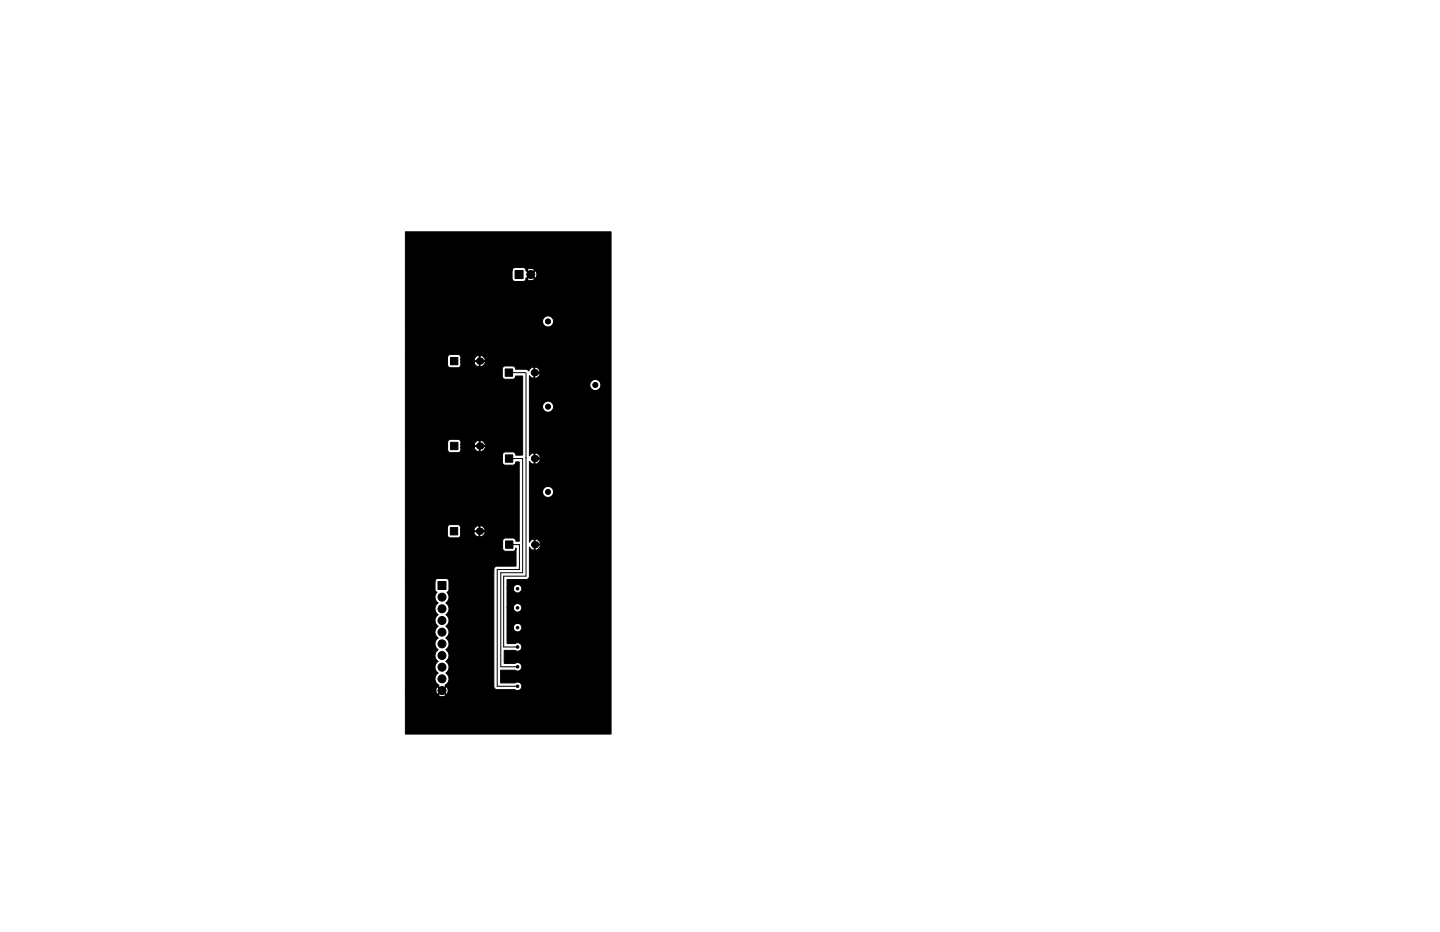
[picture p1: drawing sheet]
<svg xmlns="http://www.w3.org/2000/svg" width="432mm" height="279mm" viewBox="0 0 432 279" stroke-linecap="round" stroke-linejoin="round" font-family="sans-serif">
<g fill="#000">
<circle cx="143.8" cy="108.3" r="1.1"/>
<circle cx="160.2" cy="111.7" r="1.1"/>
<circle cx="143.8" cy="133.7" r="1.1"/>
<circle cx="160.3" cy="137.5" r="1.1"/>
<circle cx="143.8" cy="159.3" r="1.1"/>
<circle cx="160.3" cy="163.3" r="1.1"/>
</g>
<g fill="#000" stroke="#000" stroke-width=".3">
<path d="M154.5 81.1h2.4v2.4h-2.4zM135.1 107.2h2.2v2.2h-2.2zM151.5 110.6h2.2v2.2h-2.2zM135.1 132.6h2.2v2.2h-2.2zM151.6 136.4h2.2v2.2h-2.2zM131.3 174.3h2.4v2.4h-2.4zM135 158.2h2.2v2.2h-2.2zM151.6 162.2h2.2v2.2h-2.2zM121.6 69.5h61.6v150.6h-61.6v-11.8h9.8l.5 .4 .7 .2 .9-.3 .1-.3-1.1-1.1-1.1 1.1h-9.8v-1.2h9.1l.3 .9 .3 .1 1.1-1.1h.3l1.1 1.1 .5-.4 .1-.7-.3-1-.3-.1-1.1 1.1h-.3l-1.1-1.1-.5 .5-.1 .7h-9.1v-32.8h8.8l.1 2.6 .5 .7-.1 .1a2.08 2.08 0 0 0 .5 3.1 2.08 2.08 0 0 0 0 3.5 2.08 2.08 0 0 0 0 3.5 2.08 2.08 0 0 0 0 3.5 2.08 2.08 0 0 0 0 3.5 2.08 2.08 0 0 0 0 3.5 2.08 2.08 0 0 0 0 3.5 2.08 2.08 0 0 0 .2 3.6l-.2 .3 1.1 1.1 1.1-1.1-.2-.3a2.08 2.08 0 0 0 .3-3.6 2.08 2.08 0 0 0 0-3.5 2.08 2.08 0 0 0 0-3.5 2.08 2.08 0 0 0 0-3.5 2.08 2.08 0 0 0 0-3.5 2.08 2.08 0 0 0 0-3.5 2.08 2.08 0 0 0 0-3.5 2.07 2.07 0 0 0 .3-3.2l.6-.7v-2.6a.89 .89 0 0 0-.9-.9h-2.5l-.6 .4-.2 .5h-8.8v-3.6h26.5v35.2a1.01 1.01 0 0 0 1 .9l5.5 .1a1.27 1.27 0 0 0 1.9-1.3 1.27 1.27 0 0 0-2.1-.9h-4.3v-3.8l4.5 .1a1.27 1.27 0 0 0 1.9-1.2 1.27 1.27 0 0 0-2.1-.9h-3.2v-3.9l3.4 .1a1.27 1.27 0 0 0 1.9-1.2 1.27 1.27 0 0 0-2.1-1h-2.4v-4.9h1.9v.3a1.28 1.28 0 0 0 2 .9 1.28 1.28 0 0 0 0-2.1 1.28 1.28 0 0 0-2 .9h-1.9v-5.9h1.9v.2a1.28 1.28 0 0 0 2 1 1.28 1.28 0 0 0 0-2.2 1.28 1.28 0 0 0-2 1h-1.9v-5.7h1.9v.2a1.28 1.28 0 0 0 2 1 1.28 1.28 0 0 0 0-2.2 1.28 1.28 0 0 0-2 1h-1.9v-2.7h5.7a1.02 1.02 0 0 0 1-1v-8.7l.6 .7 .6 .3 .3-.2v-1.4h.3v1.4a1.24 1.24 0 0 0 1.4-1.4h-1.7v-1.7h.3v1.4h1.4l.1-.2a1.45 1.45 0 0 0-1.8-1.2l-.3-.1-.6 .3-.6 .7v-15.3h4a1.66 1.66 0 0 0 2.2 1.7 1.66 1.66 0 0 0 .6-2.7 1.66 1.66 0 0 0-2.7 .7l-.1 .3h-4v-9l.6 .6 .6 .3 .2-.2v-1.4h.3v1.4a1.24 1.24 0 0 0 1.4-1.4h-1.7v-1.7h.3v1.4h1.4l.2-.2a1.45 1.45 0 0 0-1.9-1.2h-.5l-.9 .8v-14.9h4a1.66 1.66 0 0 0 2.2 1.7 1.66 1.66 0 0 0 .6-2.8 1.66 1.66 0 0 0-2.7 .7l-.1 .4h-4v-6.5h18.2a1.66 1.66 0 0 0 2.2 1.7 1.66 1.66 0 0 0 .5-2.8 1.66 1.66 0 0 0-2.7 .7v.4h-18.2v-2.7l.8 .7h.6v-1.5h.3v1.5l.2 .1 .9-.5 .4-.8-.1-.3h-1.7v-1.7h.3v1.5h1.4a1.31 1.31 0 0 0-1.7-1.5l-.3-.1-.6 .3-.6 .9-.8-.5-3.2-.1a.89 .89 0 0 0-.9-.9h-2.2l-.6 .3-.3 .6v2.2a.89 .89 0 0 0 .9 .9h2.4a.9 .9 0 0 0 .7-1h2.1v23.7h-2.1a.89 .89 0 0 0-.8-.9h-2.2l-.7 .2-.2 .7v2.2a.89 .89 0 0 0 .9 .9l2.3-.1a.9 .9 0 0 0 .7-.9h1.1v23.8l-1-.1a.89 .89 0 0 0-.9-.9h-2.2l-.6 .2-.3 .7v2.2a.89 .89 0 0 0 .9 .9l2.4-.1a.9 .9 0 0 0 .7-.9v5.4h-5.6a1.02 1.02 0 0 0-1 1h-26.5v-12.5h12.6v2.2a.89 .89 0 0 0 .8 .9l2.6-.1 .5-.5v-1h4l.4 .7 .9 .5 .2-.1v-1.4h.3v1.4h.6l.7-.6 .1-.8-7.2 .3v-.8h4l.1 .2h1.4v-1.4h.3v1.4h1.4a1.31 1.31 0 0 0-1.7-1.4l-.2-.1-.6 .2-.7 1.1h-4v-1.1l-.5-.5h-2.6a.89 .89 0 0 0-.8 .9h-12.6v-25.6h12.6v2.2a.89 .89 0 0 0 .9 .9l2.6-.1 .4-.5 .1-1h3.9l.5 .8 .8 .5 .3-.1v-1.5h.3v1.5h.6l.7-.7 .1-.8-7.2 .3v-.8h3.9l.2 .3h1.4v-1.5h.3v1.5h1.4a1.31 1.31 0 0 0-1.7-1.5l-.3-.1-.6 .3-.7 1h-3.9l-.1-1-.4-.5-2.6-.1a.89 .89 0 0 0-.9 .9h-12.6v-25.4h12.6v2.2a.89 .89 0 0 0 .9 .8h2.5l.5-.5 .1-1h3.9l.4 .7 .9 .5 .3-.1v-1.4h.2v1.4h.6l.8-.6 .1-.8-7.2 .3v-.8h3.9l.1 .2h1.5v-1.4h.2v1.4h1.5a1.31 1.31 0 0 0-1.7-1.4l-.3-.1-.6 .2-.7 1.1h-3.9l-.1-1.1-.5-.5h-2.5a.89 .89 0 0 0-.9 .9h-12.6v-11h41.1v.3a1.66 1.66 0 0 0 2.5 1.3 1.66 1.66 0 0 0 0-2.8 1.66 1.66 0 0 0-2.5 1.2h-41.1v-15.1h32v2.4a.89 .89 0 0 0 .9 .9h2.5l.5-.3 .2-.5h.4a1.35 1.35 0 0 0 2.1 0l-1-1.1-1.1 1.1h-.4v-.3l1.3-1h.3l1.1 1.1 .3-.1 .3-1.1-.3-.9-.3-.1-1.1 1.1h-.3l-1.3-1v-.3h.4l1.1 1.1 1-1.1a1.35 1.35 0 0 0-2.1 0h-.4l-.2-.5-.5-.3h-2.5a.89 .89 0 0 0-.9 .9h-32z"/>
<circle cx="127" cy="74.9" r="2.54"/>
<circle cx="177.8" cy="74.9" r="2.54"/>
<circle cx="127.6" cy="93.9" r=".38"/>
<circle cx="127.7" cy="98.9" r=".38"/>
<circle cx="131.7" cy="93.9" r=".38"/>
<circle cx="131.8" cy="98.9" r=".38"/>
<circle cx="146.6" cy="98.4" r=".38"/>
<circle cx="147.7" cy="88.9" r=".38"/>
<circle cx="149.7" cy="98.4" r=".38"/>
<circle cx="159.2" cy="82.3" r="1.2"/>
<circle cx="164.3" cy="96.4" r=".76"/>
<circle cx="127.1" cy="119.3" r=".38"/>
<circle cx="131.2" cy="119.3" r=".38"/>
<circle cx="146.6" cy="102.1" r=".38"/>
<circle cx="147.8" cy="114.5" r=".38"/>
<circle cx="149.7" cy="102.1" r=".38"/>
<circle cx="166.8" cy="109.3" r=".38"/>
<circle cx="166.8" cy="113.4" r=".38"/>
<circle cx="166.8" cy="117.4" r=".38"/>
<circle cx="171.8" cy="109.3" r=".38"/>
<circle cx="171.9" cy="117.4" r=".38"/>
<circle cx="171.9" cy="113.4" r=".38"/>
<circle cx="176.9" cy="117.4" r=".38"/>
<circle cx="177" cy="113.4" r=".38"/>
<circle cx="178.5" cy="115.4" r=".76"/>
<circle cx="127.1" cy="124.3" r=".38"/>
<circle cx="131.2" cy="124.3" r=".38"/>
<circle cx="146.6" cy="127.6" r=".38"/>
<circle cx="146.6" cy="123.9" r=".38"/>
<circle cx="149.7" cy="127.6" r=".38"/>
<circle cx="149.7" cy="123.9" r=".38"/>
<circle cx="164.3" cy="121.9" r=".76"/>
<circle cx="166.8" cy="125.5" r=".38"/>
<circle cx="166.8" cy="121.5" r=".38"/>
<circle cx="166.8" cy="134" r=".38"/>
<circle cx="166.8" cy="138" r=".38"/>
<circle cx="171.9" cy="138.3" r=".38"/>
<circle cx="171.9" cy="125.5" r=".38"/>
<circle cx="171.9" cy="129.6" r=".38"/>
<circle cx="171.9" cy="121.5" r=".38"/>
<circle cx="171.9" cy="134" r=".38"/>
<circle cx="176.8" cy="138.3" r=".38"/>
<circle cx="176.9" cy="125.5" r=".38"/>
<circle cx="176.9" cy="134" r=".38"/>
<circle cx="176.9" cy="129.6" r=".38"/>
<circle cx="176.9" cy="121.5" r=".38"/>
<circle cx="127.1" cy="145" r=".38"/>
<circle cx="127.1" cy="150" r=".38"/>
<circle cx="131.2" cy="145" r=".38"/>
<circle cx="131.2" cy="150" r=".38"/>
<circle cx="146.6" cy="149.4" r=".38"/>
<circle cx="146.6" cy="153.1" r=".38"/>
<circle cx="147.7" cy="140" r=".38"/>
<circle cx="149.7" cy="153.1" r=".38"/>
<circle cx="149.7" cy="149.4" r=".38"/>
<circle cx="164.3" cy="147.5" r=".76"/>
<circle cx="166.8" cy="150.2" r=".38"/>
<circle cx="166.8" cy="142.1" r=".38"/>
<circle cx="166.8" cy="146.2" r=".38"/>
<circle cx="171.9" cy="146.2" r=".38"/>
<circle cx="171.9" cy="150.2" r=".38"/>
<circle cx="171.9" cy="142.1" r=".38"/>
<circle cx="132.5" cy="179" r="1.2"/>
<circle cx="155.2" cy="176.5" r=".38"/>
<circle cx="132.5" cy="182.5" r="1.2"/>
<circle cx="132.5" cy="193" r="1.2"/>
<circle cx="132.5" cy="186" r="1.2"/>
<circle cx="132.5" cy="196.5" r="1.2"/>
<circle cx="132.5" cy="189.5" r="1.2"/>
<circle cx="155.2" cy="182.2" r=".38"/>
<circle cx="155.2" cy="188.2" r=".38"/>
<circle cx="155.2" cy="194" r=".38"/>
<circle cx="155.2" cy="199.9" r=".38"/>
<circle cx="127" cy="214.8" r="2.54"/>
<circle cx="132.5" cy="203.5" r="1.2"/>
<circle cx="132.5" cy="200" r="1.2"/>
<circle cx="132.5" cy="207" r="1.2"/>
<circle cx="155.2" cy="205.7" r=".38"/>
<circle cx="177.8" cy="214.8" r="2.54"/>
</g>
<path d="M152.6 111.7h5M157.7 111.8v60.9h-6.7v21.3h4.2M152.7 137.5h4M156.7 137.4v34.3h-6.5v28.2h5M157.6 137.1l.1 .1M152.7 163.3h3.1v7.4h-6.7v35h6.1M156.7 162.8v.1" fill="none" stroke="#000" stroke-width=".3"/>
</svg>
